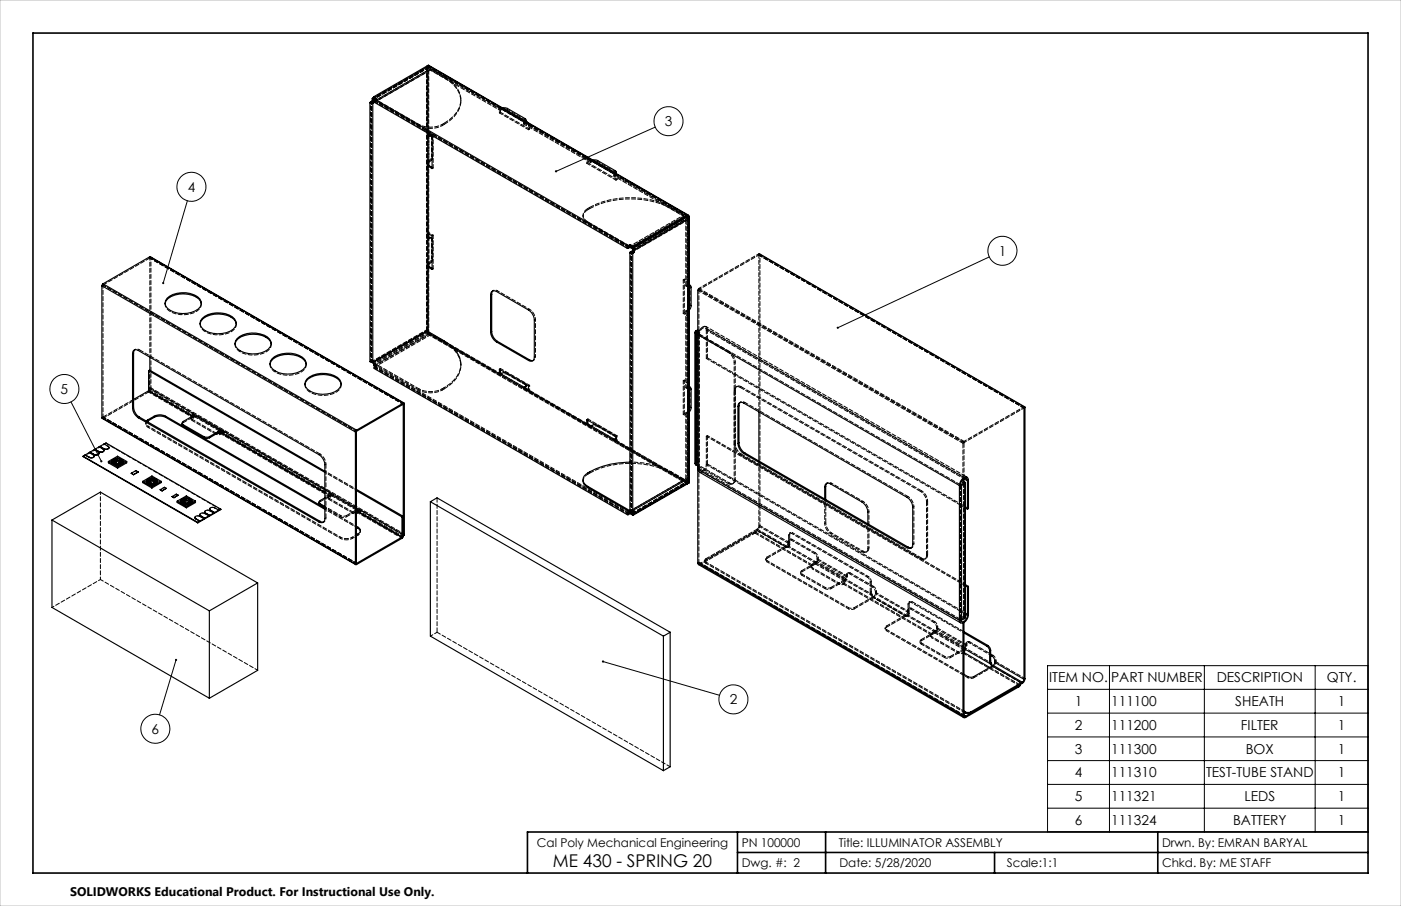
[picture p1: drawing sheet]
<svg xmlns="http://www.w3.org/2000/svg" width="432mm" height="279mm" viewBox="0 0 432 279" stroke-linecap="round" stroke-linejoin="round" font-family="sans-serif">
<defs><g id="words">
<text font-size="5.4" x="170.4" y="267.3">ME 430 - SPRING 20</text>
<g font-size="4.2">
<text x="204.9" y="38.9">3</text>
<text x="57.8" y="59.1">4</text>
<text x="307.8" y="78.8">1</text>
<text x="18.7" y="121.4">5</text>
<text x="323.4" y="210.4">ITEM NO.</text>
<text x="342.5" y="210.4">PART NUMBER</text>
<text x="375" y="210.4">DESCRIPTION</text>
<text x="408.9" y="210.4">QTY.</text>
<text x="224.9" y="217.2">2</text>
<text x="331.2" y="217.8">1</text>
<text x="342.5" y="217.8">111100</text>
<text x="380.7" y="217.8">SHEATH</text>
<text x="412.3" y="217.8">1</text>
<text x="46.7" y="226.2">6</text>
<text x="331.2" y="225.1">2</text>
<text x="342.5" y="225.1">111200</text>
<text x="382.5" y="225.1">FILTER</text>
<text x="412.3" y="225.1">1</text>
<text x="331.2" y="232.4">3</text>
<text x="342.5" y="232.4">111300</text>
<text x="383.9" y="232.4">BOX</text>
<text x="412.3" y="232.4">1</text>
<text x="331.2" y="239.7">4</text>
<text x="342.5" y="239.7">111310</text>
<text x="371.7" y="239.7">TEST-TUBE STAND</text>
<text x="412.3" y="239.7">1</text>
<text x="331.2" y="247.1">5</text>
<text x="342.5" y="247.1">111321</text>
<text x="383.5" y="247.1">LEDS</text>
<text x="412.3" y="247.1">1</text>
<text x="331.2" y="254.4">6</text>
<text x="342.5" y="254.4">111324</text>
<text x="380" y="254.4">BATTERY</text>
<text x="412.3" y="254.4">1</text>
</g>
<text font-size="3.8" x="21.6" y="276.3">SOLIDWORKS Educational Product. For Instructional Use Only.</text>
<g font-size="3.7">
<text x="165.5" y="261.1">Cal Poly Mechanical Engineering</text>
<text x="228.6" y="261.1">PN 100000</text>
<text x="258.5" y="261.1">Title: ILLUMINATOR ASSEMBLY</text>
<text x="358.1" y="261.1">Drwn. By: EMRAN BARYAL</text>
<text x="228.6" y="267.5">Dwg. #: 2</text>
<text x="258.7" y="267.5">Date: 5/28/2020</text>
<text x="310.3" y="267.5">Scale:1:1</text>
<text x="358.1" y="267.5">Chkd. By: ME STAFF</text>
</g>
</g></defs>
<g fill="none" stroke="#000" stroke-width=".31">
<path d="M202 39.2l-30.6 13.6M57.7 61.9l-7.4 25.4M304.9 79.2l-46.7 21.9M21.9 123.9l9.3 18.3M54.3 203.5l-5.1 17M185.8 204l36 10.4M322.9 205.3h98.7v51.2h-98.7zM322.9 212.6h98.7M322.9 219.9h98.7M341.9 205.3v51.2M371.2 205.3v51.2M405.3 205.3v51.2"/>
<path d="M322.9 227.3h98.7M322.9 234.6h98.7M322.9 241.9h98.7M322.9 249.2h98.7"/>
<circle cx="206" cy="37.4" r="4.5"/>
<circle cx="59" cy="57.6" r="4.5"/>
<circle cx="308.9" cy="77.4" r="4.5"/>
<circle cx="19.8" cy="120" r="4.5"/>
<circle cx="226.1" cy="215.7" r="4.5"/>
<circle cx="47.9" cy="224.7" r="4.5"/>
</g>
<path d="M10.2 10.2h411.4v259h-411.4zM227.3 256.6v12.6M254.5 256.6v12.6M356.8 256.6v12.6M421.6 256.6h-259v12.6M227.3 262.9h194.3M306.5 262.9v6.3" fill="none" stroke="#000" stroke-width=".5"/>
<path d="M0 0h431.8v279.4h-431.8z" fill="none" stroke="#c0c0c0" stroke-width=".31"/>
<path d="M258 100.8l-.1 .4 .3-.1-.3 .1a.34 .34 0 0 0 .5 .2 .34 .34 0 0 0 .1-.5 .34 .34 0 0 0-.5-.1zM185.7 203.7l-.2 .2 .3 .1-.3-.1a.35 .35 0 0 0 .4 .4 .35 .35 0 0 0 .3-.4 .35 .35 0 0 0-.5-.2zM171.2 52.5l-.1 .5 .3-.2-.3 .2a.34 .34 0 0 0 .4 .1 .34 .34 0 0 0 .2-.4 .34 .34 0 0 0-.5-.2zM50 87.1l.2 .5 .1-.3-.1 .3a.35 .35 0 0 0 .4-.2 .35 .35 0 0 0-.2-.4 .35 .35 0 0 0-.4 .1zM54 203.3a.34 .34 0 0 0 .1 .5 .34 .34 0 0 0 .4-.1 .34 .34 0 0 0-.1-.5l-.1 .3 .1-.3zM31 142v.6h.4l-.2-.4 .2 .4 .1-.1-.1-.5z" fill="#000"/>
<g fill="none" stroke="#000" stroke-width=".35">
<path d="M114 31.6v79.9l.3 .3 .6-.1M114.2 31.4l-.2 .2 .2 .3h.7M114.2 31.4l.3 .2M114.5 31.6l.1 .1M114.5 31.6v.1M114.6 31.7l.3 .2M114.7 31.1l-.5 .3M114.7 30.5l.3 .2M114.7 31.1l.3 .2M114.7 30.5v.6M114.9 31.9v79.8M115 31.3l-.5 .3"/>
<path d="M115 30.7h.1M115.1 30.3l-.4 .2M115.1 30.3l.5 .3M115.1 30.3l-.1 1M115.1 30.7l.3 .1M115.2 30.1l-.4 .2M115.2 29.8l.9 .5-.6 .4M115.2 29.8v.4M115.2 30.2l.5 .4M115.2 31.3l-.6 .4M115.2 30.2l-.1 .1M115.4 31.6l-.5 .3"/>
<path d="M115.5 30.7l-.3 .4 .1 .4 78.1 45.1M115.5 30.7l78.1 45.1M131.9 20.2l80.2 46.1M131.9 20.2l-16.7 9.6M131.9 20.2l79.9 46.1M154.9 33.3h1.3l5.6 3.2 .3 .4-.1 .5M162.1 37.5h.1M162.1 37.1v.4M132 41.1v1.2l.4-.2M132.1 41.9l.5-.1 .4 .2M132.1 41.9l.3 .2M132.1 41.9h-.1"/>
<path d="M132.2 51l-.2 .2M132.2 41.2v.6M132.2 50v1M132.2 51l1 .6M132.4 42.1h.8M133.2 48.9l-.4 .7-.8 .5v23.6l.4-.2M133.2 41.8v10.2l-1.2-.7M182.8 49.4h1.2l5.6 3.2 .4 .4-.1 .5M190 53.1v.5M46.1 79.2l78.4 45.1M46.1 79.2l-14.4 8.3M46.1 79.2l78.2 45.1"/>
<path d="M132 72l1.2 .7v10.4l-1.2-.7M132.1 73.3l.3-.1 .6 .2M132.1 73.3l.3 .2M132.1 73.3l-.1 .1M132.2 72.1v1.2M132.4 73.5h.8M193.6 76.2h.1M193.6 75.8l-.3 .6 .1 .2h.2M193.6 75.8v.8M194.1 75.9l1.1 .7M194.1 77.9v79.8l.4 .3 .5-.1M194.1 76.3l1.1 .6"/>
<path d="M194.2 75.8l-.6 .4M194.2 75.5v.3M194.2 75.5l.9 .5M194.2 75.5l-.6 .3M194.2 75.8l.9 .5M194.3 77.7v.4h.7M194.3 77.7l.3 .2M194.3 75.8l-.7 .4M194.6 77.9h.1M194.6 76.1l-1 .5M194.7 77.9l.3 .2M195 78.1v79.8"/>
<path d="M195.1 76v.3M195.2 76.6l.3 .6M195.2 76.9h.1M195.2 76.6v.3M195.2 76.9l.3 .3M195.2 77.6l.3 .2M195.2 76.9v.7M195.2 77.6l-.5 .3M195.2 77.5l-.6 .4M195.2 77.2l-.9 .5M195.5 77.2v.6M195.5 77.8l-.5 .3"/>
<path d="M211.7 66.7l.2 .2M211.8 66.3l.5 .3M211.8 66.7h.1M211.8 66.3l-16.7 9.7M211.8 66.3v.4M211.8 66.7l-16.7 9.6M211.9 66.9h.1M211.9 66.9l-16.7 9.7M211.9 66.9l.4 .6-16.8 9.7M211.9 66.7v.2M211.9 66.9l.4 .2M212.3 66.6v.5"/>
<path d="M212.3 67.1v81.9M212.3 66.6l-.4 .1M212.4 66.8l-.1 82.2M234.1 78.3l81.8 47.4M31.4 88.1l78.1 45.1M31.4 88.1v40.7M31.7 87.5l-.3 .6M31.7 87.5l78.2 45.1M50.9 93.7a2.8 2.8 0 0 1 1.9-2.3 8.4 8.4 0 0 1 8.5 .8l.8 1.5M51.5 92a7.9 7.9 0 0 1 10.1 .2 2.39 2.39 0 0 1-1.5 3.7 7.5 7.5 0 0 1-9-1.5l-.2-.8 .1-.8zM61.7 99.9a3.4 3.4 0 0 1 3-2.7 8.2 8.2 0 0 1 7.3 1.2l.8 1.5M62.3 98.2a7.8 7.8 0 0 1 10.1 .2 2.35 2.35 0 0 1-1.5 3.7 8.3 8.3 0 0 1-8.5-.7 2.1 2.1 0 0 1-.1-3.2z"/>
<path d="M132.2 81.4v.8M132.2 82.2l-.2 .1M132.2 82.2l1 .5M133.2 80.4l-.4 .6-.8 .5v20.3l-17.1 9.9M151.2 90.9a1.11 1.11 0 0 1 .5-1.1 1.11 1.11 0 0 1 1.3 .1l9.9 5.7a4 4 0 0 1 1.8 3.1v11.4a1.09 1.09 0 0 1-.6 1.2 1.09 1.09 0 0 1-1.2-.1M151.2 90.9v11.4M151.6 90.7l-.4 .2M151.6 90.7v11.5M151.9 89.7l-.3 1M212.4 88h.4l.2 .4v6.1l-.6 1.1M212.4 87.8h.1M212.4 87.8l.4 .2"/>
<path d="M215.1 89.5v13.4M40.9 109.1a1.06 1.06 0 0 1 .5-1.2 1.06 1.06 0 0 1 1.2 .2l55.7 32.1a4 4 0 0 1 1.8 3.1v16.6a1.11 1.11 0 0 1-.5 1.2 1.11 1.11 0 0 1-1.3-.1M40.9 109.1v16.6M41.2 108.9l-.3 .2M41.2 108.9v16.6M41.5 107.9l-.3 1M45.8 114.3l54.3 31.4M45.8 114.3v6.2M45.8 114.3l.3-.2 54 31.2M46.2 110.1v4.1M72.4 106.1a3.3 3.3 0 0 1 3.1-2.7 8.1 8.1 0 0 1 7.3 1.2l.8 1.5M73 104.5a7.8 7.8 0 0 1 10.1 .1 2.39 2.39 0 0 1-1.4 3.7 8.3 8.3 0 0 1-8.5-.7 2.1 2.1 0 0 1-.2-3.1z"/>
<path d="M83.2 112.3a3.3 3.3 0 0 1 3.1-2.7 8.2 8.2 0 0 1 7.3 1.3l.8 1.4M83.8 110.7a7.9 7.9 0 0 1 10.1 .1 2.35 2.35 0 0 1-1.4 3.7 7.5 7.5 0 0 1-9.1-1.5l-.2-.7 .1-.9zM94 118.5a3.4 3.4 0 0 1 3-2.6 8.2 8.2 0 0 1 7.4 1.2l.8 1.4M94.6 116.9a7.8 7.8 0 0 1 10.1 .2 2.39 2.39 0 0 1-1.4 3.7 8.3 8.3 0 0 1-8.5-.8 2.1 2.1 0 0 1-.2-3.1zM114.9 111.7l.1 .1M115 111.6v.2M115.2 112.4l.5 .3M115.2 112.4l.2 .5M115.3 113.6l78.3 45.1M115.3 112.4h-.1M131.8 102v.2l-16.8 9.6M131.8 102v.2l5 2.9a8.8 8.8 0 0 1 5.2 7.3"/>
<path d="M139.1 106.7l15 8.7 .9-.4 .8-.1M151.2 102.3a4 4 0 0 0 1.8 3.1M151.6 102.2a3.8 3.8 0 0 0 1.7 3.1M151.6 102.2l-.4 .1M153 105.4l9.9 5.8M153.3 105.3l-.3 .1M153.3 105.3l9.9 5.7M153.9 115.3v-1.5l9 5.2v1.4M154.2 115.2l-.1 .1M154.2 115.2l.1 .1M154.2 114.1v1.1M161.8 119.3l-.5 .2 20.7 11.9 .8-.4h.8"/>
<path d="M161.8 119.3v.3M161.8 119.6l-.2 .1M161.8 119.6l1.1 .6M162.1 118.6l-.3 .7M162.1 118.7v.6l-.3 .3M163.2 111l1.1 .2M163.2 111l-.3 .2M212.4 119.4l.5 .1 .1 .3v6.1l-.6 1.2M212.4 119.2h.1M212.4 119.2l.4 .3M214.2 102.5v40.4l.3 .5M214.5 102a.52 .52 0 0 0-.3 .5 .52 .52 0 0 0 .3 .5"/>
<path d="M214.5 103v40.4M214.5 103l.7 .4M214.5 102l.3 .2M214.7 101.9l-.2 .1M214.7 101.9l.3 .2M214.8 102.2l-.2 .3 .2 .3M214.8 102.8l-.3 .2M214.8 102.8l.4 .2M214.8 102.2v.6M215 102.1h.1M215 102.1l-.2 .1M215.1 101.8l-.4 .1"/>
<path d="M215.2 103.3l80.5 46.4M215.2 103.3v41.4M217.6 100.7a2.39 2.39 0 0 0-2.4 2.6M27.8 139.5l-.2 .1M27.8 139.5l1.2 .7M27.8 139.4l1.2 .8M27.8 139.4v.1M29 138.7l1.6 1.1-.6 .5-1-.1M29 138.7l-1.2 .7M29.3 138.5l1.3-.7 1.5 1.1-.6 .5-.9-.1M29.3 138.6l-.2 .1M29.3 138.5l1.3 .8"/>
<path d="M29.3 138.5v.1M30.6 139.8l-.6 .5-1-.1M30.6 139.3h.1M30.6 139.8h.1M30.8 137.7l1.3-.8 1.5 1.1-.5 .5-1-.1M30.8 137.7l-.2 .1M30.8 137.7l1.3 .7M30.8 137.7h.1M31.4 128.8l.1 .2 78.1 45.1M31.4 128.8l78.1 45.1M32.1 138.9l-.6 .5-.9-.1M32.1 138.9h.1"/>
<path d="M32.1 136.9l.6-.3 35.4 20.4M33.6 138l-.5 .5-1-.1M40.9 125.7a3.8 3.8 0 0 0 1.7 3.1M41.2 125.5a4 4 0 0 0 1.8 3.1M41.2 125.5l-.3 .2M42.6 128.8l55.7 32.2M43 128.6l-.4 .2M43 128.6l55.6 32.2M45.7 129.4l-.6 .5M45.7 129.4v.4M45.7 129.8l-.3 .2M45.8 120.5l13.5 7.8"/>
<path d="M45.8 120.5l-4.6 2.7M45.8 120.5h.1M47.5 128.4a3.8 3.8 0 0 1 3.6 0M47.5 128.7a4 4 0 0 1 3.6 0M47.5 128.4l-1.8 1M47.5 128.4v.3M47.5 128.7l-1.8 1.1M51.1 128.4l49 28.3M51.1 128.4v.3M51.1 128.7l49 28.4M56.1 130.5l.4 .9M56.5 131l6.3 3.6"/>
<path d="M56.5 131v.4M56.5 131.4l6.3 3.6M59.3 127.5l9.6 5.5M59.5 127.9l-.3 .5-2.7 1.6a.55 .55 0 0 0-.4 .5 .55 .55 0 0 0 .4 .5M62.8 134.6l.6 .2 1.2-.2M62.8 135l.6 .2 1.2-.2M62.8 134.6v.4M64.6 134.6v.4M67.3 133.1l-2.7 1.5M67.3 133.1v.4M67.3 133.5l-2.7 1.5M67.8 133.2l.1 .1"/>
<path d="M67.9 133.3l-.1 .4h-.9M67.9 133.3v.1M67.9 133.2l32.2 18.7-32.2-18.6M68.9 133l-.8-.1-.8 .2M68.9 133.3l-1.1-.1-.5 .3M68.9 133l.4 .2M68.9 133v.3M69.3 133.2l-.4 .1M69.3 133.2l30.8 17.8M109.5 133.2v40.7M109.9 132.6l-.4 .6M109.9 132.6v41.5"/>
<path d="M124.3 124.7l-14.8 8.5M124.3 124.3l.3 .2M124.3 124.7h.1M124.3 124.3l-14.4 8.3M124.3 124.3l-.1 41.1M124.6 124.5l-.3 .2M124.6 124.5v40.2M180.8 130.8v-1.4l9 5.2v1.4M181.2 129.6v1.2M181.2 130.8l-.2 .1M181.2 130.8l1 .5M189.6 135.3l-.4 .3 4.9 2.9"/>
<path d="M189.6 135.3v.4M189.6 135.7l-.1 .1M189.7 135.7l.1 .1M189.8 135.2l-.2 .1M189.8 135.5l-.2 .2M227.4 136.8a4 4 0 0 0 1.8 3.1M227.4 125.3a1.09 1.09 0 0 1 .6-1.1 1.09 1.09 0 0 1 1.2 .1l50.3 29.1a4 4 0 0 1 1.8 3.1v11.4a1.11 1.11 0 0 1-.5 1.1 1.11 1.11 0 0 1-1.3-.1M227.4 125.3v11.5M227.8 136.6a4 4 0 0 0 1.8 3.1M227.8 125.2l-.4 .1M227.8 136.6l-.4 .2M227.8 125.2v11.4"/>
<path d="M228.1 124.1l-.3 1.1M229.2 139.9l50.3 29M229.6 139.7l-.4 .2M229.6 139.7l50.3 29M233.9 127v15.2M315.6 125.8v83.7M315.9 125.7l-.3 .2M315.9 125.7v83.6M25.6 140.7l35.4 20.4M25.6 140.7l35.4 20.6M26.2 140.3l1.3-.7 1.5 1.1-.5 .4-1-.1M26.2 140.3l-.6 .4"/>
<path d="M26.2 140.3l1.3 .8M26.2 140.3l1.3 .7M26.2 140.3h.1M27.5 141v.1M29 140.7l-.5 .5-1-.1M29 140.2h.1M33.4 142.3v.4l2.8 1.7M33.4 142.3l2.8 1.6M33.4 142.3l2.8-1.6 2.9 1.6M34.5 142.3v.2M34.5 142.3h.1M34.6 141.9a2.14 2.14 0 0 1 3.4 .4 2 2 0 0 1-3.5 0z"/>
<path d="M34.6 142.7l.2-.1 1.3 .7M34.8 142.2l-.3 .1M34.8 142.2l.4 .2M34.8 142.1l.4 .2M34.8 142.1l-.3 .2M34.8 142.1v.1M35.2 141.7l.6 .4M35.2 141.7l.6 .5M35.2 142.3v.1M35.4 142.5l.9 .6M35.4 142.5l.9 .5M35.6 142.1l-.5-.4-.6 .6"/>
<path d="M35.6 142.1l-.4 .3M35.6 142.1l-.4 .2M35.8 142.1v.1M36.2 141.6l1 .1 .8 .8M36.2 141.5l-1 .2M36.2 141.5l-.3 .1 .3 .3M36.2 141.5v.1M36.2 141.6l-.2 .1M36.2 141.9l-.4 .3M36.2 143.9v.5M36.2 141.9l-.4 .2M36.3 143v.1"/>
<path d="M36.5 143.1l.2 .2M36.5 143.1l.3 .2M36.8 142.8l-.5 .3M36.8 142.7l-.5 .3M36.8 142.7v.1M36.8 142.5v.3M36.8 142.5v.2M37 142.8l.4 .3M37 142.9l-.5 .2M37 142.8l.5 .3M37 142.8h.1M37.4 142.1l-.6 .4"/>
<path d="M37.4 142.1h.2M37.6 142.1l-.7-.4-.5 .5-1 .3M37.9 142.6l-.5-.1-.4 .3M39.1 142.3v.4l-2.9 1.7M39.1 142.3l-2.9 1.6M40.5 145.9l.7 .5M40.5 145.9v.1M41.2 146.4h.1M42.6 145.6l-1.4 .8M42.6 145.6l-.7-.5-1.4 .8M44 148.4v.4l2.8 1.7M44 148.4l2.8 1.7"/>
<path d="M44 148.4l2.8-1.6 2.9 1.6M45.1 148.4v.2M45.2 148.8l.2-.1 1.3 .7M45.2 148.1a2.14 2.14 0 0 1 3.4 .3 2.04 2.04 0 0 1-3.5 0zM45.4 148.2l-.3 .2M45.4 148.2l.4 .3M45.4 148.2l.4 .2M45.8 147.8v.1M45.8 147.8l.6 .5M45.8 148.4v.1M46 148.6l1 .5M46 148.6l1 .6"/>
<path d="M46.2 148.2l-.5-.3-.6 .5M46.2 148.2l-.4 .3M46.2 148.2l-.4 .2M46.7 147.7a1.74 1.74 0 0 1 1.8 .9M46.7 147.6l-.9 .2M46.7 147.6v.1M46.7 147.7l-.1 .1M46.7 147.6l-.2 .2 .3 .2M46.8 148l-.4 .3M46.8 150.1v.4M47 149.1v.1M47.2 149.2l.1 .2"/>
<path d="M47.2 149.2l.2 .2M47.4 148.9l-.4 .3M47.4 148.9l-.4 .2M47.4 148.6v.3M47.6 149l.4 .2M47.6 149l-.4 .2M47.6 148.9l.4 .3M47.6 148.9v.1M48 148.3l-.6 .3M48 148.2h.2M48 148.2l-.6 .4M48 148.2v.1"/>
<path d="M48.2 148.2l-.2 .1M48.2 148.2l-.6-.4-1.6 .8M48.5 148.7l-.5-.1-.4 .3M49.4 151l.6 .4M49.4 151v.1M49.7 148.4v.4l-2.9 1.7M49.7 148.4l-2.9 1.7M50 151.3v.1M51.2 150.6l-1.2 .8M51.2 150.6h.1M51.2 150.6l-.5-.3-1.3 .7M53.1 153.1l.5 .4"/>
<path d="M53.6 153.5h.1M54.6 154.6v.4l2.8 1.6M54.6 154.6l2.8 1.6M54.6 154.6l2.8-1.7 2.9 1.7M54.9 152.8l-1.3 .7M54.9 152.7l-.6-.3-1.2 .7M54.9 152.7v.1M55.7 154.6v.1M55.7 154.5v.1M55.8 154.2a2.24 2.24 0 0 1 3.4 .4 2.03 2.03 0 0 1-3.5 0zM55.8 154.9l.2-.1 1.3 .8M56 154.4l-.3 .2"/>
<path d="M56 154.4l.4 .3M56 154.3l.4 .3M56 154.3l-.3 .2M56 154.3v.1M56.4 154l.6 .4M56.4 154l.6 .3M56.4 154.6v.1M56.6 154.7l.9 .6M56.6 154.7l.9 .5M56.8 154.3l-.5-.3-.6 .5M56.8 154.3l-.4 .4M56.8 154.3l-.4 .3"/>
<path d="M57 154.3v.1M57 154.4l-.4 .3M57.4 153.8l1 .2 .8 .7M57.4 153.7l-1 .3M57.4 153.7v.1M57.4 153.8l-.2 .2M57.4 153.7l-.3 .2 .3 .2M57.4 154.1l-.4 .3M57.4 156.2v.4M57.4 154.1l-.4 .2M57.5 155.2v.1M57.7 155.4l.2 .1"/>
<path d="M57.7 155.4l.3 .1M58 155.1l-.5 .2M58 155l-.5 .2M58 155v.1M58.1 154.8l-.1 .3M58.1 154.7l-.1 .3M58.1 154.7v.1M58.2 155.1l.4 .2M58.2 155.1l-.5 .3M58.2 155v.1M58.2 155l.5 .3M58.6 154.4l-.5 .4"/>
<path d="M58.6 154.3h.2M58.6 154.3l-.5 .4M58.6 154.3v.1M58.8 154.3l-.2 .1M58.8 154.3l-.6-.3-.6 .4h-.6M59.1 154.9l-.5-.1-.4 .2M60 159.6l.3 .4M60.3 154.6v.4l-2.9 1.6M60.3 154.6l-2.9 1.6M60.3 159.9l-.2-.5 .5-.3a2.52 2.52 0 0 1 2.3 .8M60.3 159.9l1.3 .8M60.3 159.9v.1"/>
<path d="M61.6 158.7l.2 .4M61.6 158.7h.1M61.8 159.1l-.2-.6 .5-.3a2.52 2.52 0 0 1 2.3 .9M61.8 159.1l1.3 .7M61.8 159.1h.1M62.9 159.9l-1.3 .8M62.9 159.9v.1M63.1 157.8l.3 .5M63.1 159.8h.1M63.1 159.8l-.2 .2M63.4 158.2l-.3-.6 .5-.2a2.52 2.52 0 0 1 2.3 .8M63.4 158.3l1.2 .7"/>
<path d="M63.4 158.2v.1M63.4 158.2l1.2 .7M64.4 159.1l-1.3 .7M64.6 157l.3 .4M64.6 157h.1M64.6 158.9v.1M64.6 159l-.2 .1M64.9 157.3l-.2-.5 .5-.3a2.52 2.52 0 0 1 2.2 .8M64.9 157.4l1.2 .7M64.9 157.3l1.2 .7M64.9 157.3v.1M65.9 158.2l-1.3 .7"/>
<path d="M66.1 158.1l-.2 .1M66.1 158v.1M67.4 157.3l-1.3 .7M67.4 157.3v.1M68.1 157l-.7 .4M68.1 157l-7.1 4.3M98.3 154.8l.1 .6 .3 .4M98.7 155.4l1.4 .8M98.7 155.4v.4M98.7 155.8l1.4 .8M100.1 153.5l-1.4 .8a.53 .53 0 0 0-.4 .6 .53 .53 0 0 0 .4 .5M109.9 151.3l14 8.1"/>
<path d="M109.9 150.9l14.3 8.3-.3 .2M110.1 157.7l-.2 .3M110.1 157.6v.1M110.1 157.6l-.2 .1M110.1 157.7v.1M110.1 157.6l13.8 8M123.9 159.4v6.6M132.6 154.7l71.9 41.5M132.6 154.7l2.1-1.2 71.9 41.5M132.6 154.7v41.5l71.9 41.5M179.7 148.3a2.51 2.51 0 0 0 1.5 2.1M181.2 150.4l14 8.1"/>
<path d="M181.2 150v.4M181.2 150l12.9 7.5M193.6 158.4h.1M193.6 158.4v.3M194.1 142.5a24.1 24.1 0 0 0-13.5 3.8 2.08 2.08 0 0 0-.9 2 2.08 2.08 0 0 0 1.5 1.7M194.2 158v.4M194.2 158l.9 .5M194.2 158l-.6 .4M194.2 158.4l.9 .5M194.2 158.4l-.6 .3M195 158l.2 .1M195 157.9l.5-.3v.7"/>
<path d="M195.1 158.5v.4M195.2 158.1h.1M195.2 158.1v.4M195.2 157.8v.3M195.2 158.1l.3 .2M195.2 158.5h-.1M195.5 158.3l16.8-9.7-16.9 9.9M195.5 158.3l-.1 .2h-.2M211.8 149v.3M211.8 149.3l-16.7 9.6M212.1 148.9l.2 .1M212.2 149l-.4 .3"/>
<path d="M214.5 143.4l.7 .4M215.1 143.7v29.9M215.2 144.7l.4 .9 80.5 46.5M215.2 144.7l80.5 46.5M254.2 150.3a1.11 1.11 0 0 1 .5-1.2 1.11 1.11 0 0 1 1.3 .1l9.7 5.6a4 4 0 0 1 1.8 3.1v3.7M254.2 150.3v3.6M254.5 150.1l-.3 .2M254.5 150.1v4M254.9 149l-.4 1.1M295.7 149.7h.7M295.7 149.7v41.5M296 149.5h.1"/>
<path d="M296 149.5l-.3 .2M296.1 149.5l.3 .2M296.4 149.7v41.5M296.8 147.9v.9M296.8 148.8l.3 .1M297.1 148.9h.1M297.1 148.9l.3 .2M297.1 146.6l1 .6M297.1 147.6v1M297.1 148.6l-.3 .2M297.1 148.6l.3 .1M297.1 147.7l1.1 .6"/>
<path d="M297.4 148.7v.4M297.4 148.7l-1.3 .8M297.4 149.1l-1 .6M297.4 149.1v41.5M297.5 148.9l-.1 41.7M297.5 156.7l.7 .3M298.2 148.3l-.3-.7a1.85 1.85 0 0 0-1.9 1.9M298.2 148.3v8.7M298.5 148.1l-.4-.9a2.34 2.34 0 0 0-2.4 2.5M298.5 148.1l-.3 .2M298.5 148.1v8.7l-.3 .2M16 160.4l48.5 28"/>
<path d="M16 160.4v26.9l48.5 28M16 160.4l14.9-8.6 48.5 28M61 161.1v.2M61.6 160.7l-.6 .4M79.4 179.8l-14.9 8.6M79.4 179.8v26.9l-14.9 8.6M98.6 160.8l1.1 .2M98.6 160.8l-.3 .2M109.5 173.9l.2 .3 .2-.1M109.9 173.7h.1M109.9 173.7l-.4 .2M109.9 162.3l.4 .3"/>
<path d="M109.9 162.7l.4 .2M110.3 162.6a1.08 1.08 0 0 1 .8 1 1.08 1.08 0 0 1-.8 1l-.4 .3M110.3 162.9l.8 .9M110.3 162.6v.3M123.9 165.6h.1M123.9 165.6l-14 8.1M123.9 166l-14 8.1M124.2 165.4l-.3 .6M124.2 165.4l-.3 .2M124.2 164.9l.1 .1M124.2 164.9l.3 .2M124.3 164.9v.1"/>
<path d="M124.3 165l.2 .1M124.6 164.7l-.1 .4M124.6 164.7l-.3 .2M215.1 173.6l.2 .5 81.7 47.2M215.1 173.6l81.7 47.2M279.9 168.7l1.1 .2M279.9 168.7l-.4 .2M64.5 188.4v26.9M204.5 196.2v41.5M206.6 195v41.5l-2.1 1.2M206.6 195l-2.1 1.2M295.7 191.2h.7"/>
<path d="M296.8 192.1v28.7M297.1 192v28.6M297.1 195.2l7 4M297.1 194.8l7.3 4.2M297.4 190.6l-1 .6M297.5 180.7l.7 .3M297.5 180.3l1 .5M297.5 189.4l.7 .4M298.2 189.8a1.79 1.79 0 0 1-1.9 1.9l-.2-.4M298.2 181v8.8M298.5 189.6a2.33 2.33 0 0 1-2.4 2.5l-.4-.9M298.5 180.8v8.8"/>
<path d="M298.5 180.8l-.3 .2M298.5 189.6l-.3 .2M304.1 199.2l.5 .5 .4 1.1M304.4 199l.7 .7 .2 .9M304.4 199l-.3 .2M297.1 200v.9M297.1 219.3l.4 .2M297.1 200l8.1 4.7M297.1 219.6l.4 .3M297.1 201.2l7.9 4.6M297.5 219.5l.6 .2 1.2-.2M297.5 219.9l.9 .2 .9-.2"/>
<path d="M297.5 219.5v.4M299.3 219.5v.4M305 203.9l.2 .8M305 200.8v3.1M305.2 204.7l.6 .8M305.3 202.1a2.2 2.2 0 0 1 1.3 2.2M305.3 203.7l.3 .8M305.3 200.6l-.3 .2M305.3 203.7l-.3 .2M305.3 200.6v3.1M305.6 204.5l.3 .8M305.6 204.5l-.4 .2"/>
<path d="M306.1 205.2l-6.2 3.5-1.2 .1-1.6-.8M306.1 205.2l9 5.2M306.6 204.3l-.5 .9M306.6 204.3l9 5.2M314 211.4l-16.4 9.5M314 211.4v.4M314 211.8l-16.4 9.5M314.2 211.2l-.2 .2M314.3 211.5l-.3 .3M314.3 211.2v.3M314.5 211.1l-.2 .4M315.1 210.4l-15.8 9.1"/>
<path d="M315.1 210.4v.3M315.1 210.7l-15.8 9.2M315.6 209.5l-.5 .9M315.9 209.3l-.3 1-.5 .4M315.9 209.3l-.3 .2M296.8 220.8a.51 .51 0 0 0 .2 .5 .51 .51 0 0 0 .6 0M297.1 220.6l.2 .3h.3M297.1 220.6l-.3 .2M297.1 220.6l.5 .3M297.6 220.9v.4"/>
</g>
<g fill="none" stroke="#000" stroke-width=".31" stroke-dasharray="1.3 .6" stroke-dashoffset=".1">
<path d="M132.1 20.3l80.2 46.3M182 49.8l-20.7-12M182 50.1l-20.7-11.9M212 67.3v81.1M212.3 67.5v81.1M233.9 78.3l81.7 47.2M233.9 78.7l81.7 47.1M234.2 78.5l81.7 47.1M50.9 93.6a2.94 2.94 0 0 0 2.2 2.8 8.2 8.2 0 0 0 8.4-1.1l.4-.8 .2-.9M61.7 99.9a2.94 2.94 0 0 0 2.1 2.7 8.2 8.2 0 0 0 8.4-1.1l.5-.7 .1-.9M215.1 89.5l81.7 47.2M215.4 89.3v12.6"/>
<path d="M215.4 88.9l81.7 47.2M215.4 89.3l81.7 47.2M72.5 106.1a2.94 2.94 0 0 0 2.1 2.7 8.2 8.2 0 0 0 8.4-1.1l.5-.7 .1-.9M83.2 112.3a2.94 2.94 0 0 0 2.2 2.7 8.2 8.2 0 0 0 8.4-1l.5-.8 .1-.9M94 118.5a2.94 2.94 0 0 0 2.2 2.8 8.2 8.2 0 0 0 8.4-1.1l.4-.8 .2-.9M131.5 101.9v-81.1M154.3 115.3l7.5 4.3M161.3 119.9l20.7 11.9M217.7 101.8v8.8M218 101.6v8.8M67.9 133.7l33.9 19.5M68.2 133.1l34 19.6"/>
<path d="M69.1 133.1l32.3 18.6M182.2 131.3l7.5 4.4M217.7 134.5v8.8M218 134.3v8.8M297.1 136.5l-81.7-47.2M315.6 125.8l-81.7-47.2M212 148.4v-81.1M212 148.9l-80.2-46.2M212.3 148.7l-80.2-46.2M233.9 142.2v20.1M215.4 173.4l81.7 47.2M215.5 173.7l81.8 47.2"/>
<path d="M215.9 174.1l81.7 47.1M232.7 164.1l17.5 10M232.7 164.4l17.5 10.1M233.4 163.2l-15.8 9.1M233.4 163.6l-15.8 9.1M247.1 176l4.2-2.4M251.3 173.9l-4.2 2.4M260.3 179.1l-4.2 2.4M134.7 195l71.9 41.5M256.1 181.2l4.2-2.5M284 197.2l4.2-2.4M288.2 195.2l-4.2 2.4"/>
<path d="M292.9 202.4l4.2-2.4M296.9 201.4l17.4 10.1M297.1 200.4l-4.2 2.4M305 205.8l9.3 5.3"/>
</g>
<g fill="none" stroke="#000" stroke-width=".31" stroke-dasharray="1.3 .6" stroke-dashoffset=".4">
<path d="M161.8 36.9l-5.4-3.1M132.2 41.8v8.2M189.6 53l-5.4-3.1M132.2 73.3v8.1M215.1 89.5l.3-.6M114.7 111.6l.4 .6M116.1 113.3l-.7-.4M131.5 102.3l.6 .2M132.1 102.5l-.2 .6M161.8 118.2l-5.4-3.1M161.8 118.6l-5.4-3.1M214.7 102.5v40.4"/>
<path d="M214.9 102.8v40.4M32.7 136.7l-7.1 4.1M46.1 120.3v-6.2M46.1 120.3l-.3 .6M59.6 128.9l.4-.6M67.3 132.7l.6 .5M68.2 133.1l-.5-.5M68.2 133.1l-.3 .6M189.6 134.3l-5.4-3.1M189.6 134.7l-5.4-3.2M297.1 136.1l-.3 .6M35.9 143.6h.8"/>
<path d="M37.6 142.2l-.6-.4M42.6 145.6l-.7-.4M46.5 149.7h.8M48.2 148.3l-.6-.4M57.1 155.8h.8M58.8 154.4l-.6-.4M101.8 153.2l.4-.5M109.6 157.1l.5 .5M110.4 157.4l-.5-.5M110.4 157.4l-.3 .6M214.6 142.4v-40.4M214.7 142.3v-40.4"/>
<path d="M214.7 142.3h.7M214.9 143.2l-.2-.3 .2-.3M215.4 142.3v-40.4M215.4 142.3v31.1M215.4 173.4l.1 .3h.4M215.9 173.7l81.2 46.9M236.4 173.2l25.1 14.6M242.1 168.7h.7M242.4 168.7l.8-.2M259.7 178.1l.6 .7M260.6 178.6l-.6-.7M132.6 196.2l2.1-1.2"/>
<path d="M261.5 187.4l-25.1-14.5M268.4 183.5l-.2-.9M268.5 182.4l.3 .9M278.9 189.9h.8M279.2 190l.8-.3M296.5 199.4l.6 .6M297.4 199.8l-.6-.6M297.5 180.3l-79.5-46M297.1 219.3l-79.5-46M297.1 219.6l-79.5-45.9M298.3 209l-25.1-14.5"/>
</g>
<g fill="none" stroke="#000" stroke-width=".31" stroke-dasharray="1.3 .6" stroke-dashoffset="-.1">
<path d="M136.8 38a8.5 8.5 0 0 0 5.2-7.9 9 9 0 0 0-5.2-6.6M136.8 23.9a8.5 8.5 0 0 1 5.2 8 9 9 0 0 1-5.2 6.5M46.2 79.6l-14.4 8.3M181.2 68.4l12.9 7.5M181.2 64.3a2.19 2.19 0 0 0-1.5 2.1 2.19 2.19 0 0 0 1.5 2M181.2 68.8a2.19 2.19 0 0 1-1.5-2.1 2.19 2.19 0 0 1 1.5-2M194.6 76l16.1-9.3M211.4 67.8l-16.2 9.3M131.8 101.9v-81.4M136.8 105.4a8.5 8.5 0 0 1 5.2 8 9 9 0 0 1-5.2 6.6M215 102.9v39.6M215.5 103v41.5"/>
<path d="M218 110.4l80.5 46.4M224.8 108.5l-9.6-5.5M59.4 127.8l9.5 5.5M228.4 140l55.7 32.1M98.7 140l-55.7-32.1M101.6 151.8l9.5 5.5M101.6 152.2l9.5 5.5M134.7 153.5v41.5M215.1 142.5v-39.6M215.5 144.5l80.5 46.5M215.9 145.2l80.4 46.5M218 143.1l80.5 46.5"/>
<path d="M228.1 140.2l55.7 32.1M254.5 154.1v7.2M283.8 151.6l-55.7-32.2M284.1 151.4l-55.7-32.1M296 149.5l-80.5-46.5M296.1 149.5v41.5M297.1 148.9v41.5M297.4 148.7v41.5M297.9 147.6l-80.5-46.5M298.5 148.1l-80.5-46.5M296 191v-41.5M297.1 190.4v-41.5"/>
</g>
<g fill="none" stroke="#000" stroke-width=".31" stroke-dasharray="1.3 .6" stroke-dashoffset=".3">
<path d="M115.4 30.8l13.7 7.9M115.5 31.1l78.1 45.1M115.5 31.5l78.2 45.1M115.5 31l78.2 45.1M132.6 21.2l-17.1 9.9M132.6 21.6l-17.1 9.9M136.3 38.4l.5-.4M136.3 38.7l.5-.3M161.8 36.9l.4 .5M162.2 37.5l-.4 .4M132.7 41.8l.3 .6M133.2 48.9l.1-.6"/>
<path d="M189.6 53l.4 .5M190 53.5l-.4 .5M46.2 79.6l78.1 45.1M132.7 73.2l.3 .6M181.7 64l-.5 .3M181.7 64.3l-.5 .4M233.9 78.7v48.3M31.7 87.9v40.7M31.8 87.9l78.1 45.1M133.2 80.3l.1-.6M211.8 87.9l.6-.1M212.4 87.8l.3 .6"/>
<path d="M46.2 119.8l78 45.1M46.5 119.6l78.1 45.1M114.7 111.6v-.6M115.5 113.2l78.1 45.1M115.5 112.8l17.1-9.9M115.5 113.1l17.1-9.8M131.7 101.6l-17.1 9.9M131.8 102.5l-.3-.6M136.8 119.6l-.5 .3M136.8 120l-.5 .3M156.4 115.1l-.6-.2M161.8 118.6l.4 .5"/>
<path d="M211.8 119.3l.6-.1M212.4 119.2l.3 .6M217.7 110.6l79.8 46M228.4 119.3a1.09 1.09 0 0 0-1.3-.2 1.09 1.09 0 0 0-.5 1.2M31.7 128.6l78.2 45.1M31.8 128.6l78.1 45.1M31.8 129l78.1 45.1M45.8 120.9l13.8 8M46.1 120.3l13.9 8M56.1 130.8l.4-.5M59.3 129.3l7.1 4.2M59.3 129.7l7.1 4.2"/>
<path d="M60.2 128.6l7.2 4.1M60.5 128.4l7.2 4.2M109.9 133l-78.2-45.1M124.3 124.7l-78.1-45.1M124.6 124.5l-78.1-45.1M184.2 131.2l-.6-.2M226.3 120.5a1.09 1.09 0 0 1 .5-1.2 1.09 1.09 0 0 1 1.3 .1M35.6 142.1l-.5-.3M37 141.9l-.6 .3M37.6 143.2l-.6-.3M37.6 143.1l.4-.6M46.2 148.3l-.5-.4"/>
<path d="M47.6 148l-.6 .4M48.2 149.4l-.6-.3M48.2 149.2l.4-.5M51.2 150.6l-.5-.3M54.9 152.7l-.6-.3M56.9 154.4l-.6-.3M58.2 154.2l-.6 .3M58.8 155.5l-.6-.3M58.8 155.4l.4-.6M98.3 155.2l.4-.5M101.5 153.7l7.2 4.1M101.5 154.1l7.2 4.1"/>
<path d="M109.6 157.1l-7.2-4.1M109.9 156.9l-7.2-4.1M110.1 158l13.8 8M110.4 157.4l13.8 8M179.7 148.3a2.54 2.54 0 0 1 1.5-2.1M181.2 146.2l.5-.3M193.6 158.3l-78.1-45.1M193.7 157.9l-78.2-45.1M193.7 158.7l-78.2-45.1M193.7 158.2l-78.2-45.1M194.3 157.5l17.1-9.8M194.6 157.7l17.1-9.9"/>
<path d="M210.7 148l-17 9.9M210.7 148.4l-17 9.8M217.7 143.3l79.8 46.1M224.5 149.1a1.09 1.09 0 0 0 1.3 .2 1.09 1.09 0 0 0 .5-1.2M226.6 147.9a1.09 1.09 0 0 1-.5 1.2 1.09 1.09 0 0 1-1.3-.2M109.9 173.7l-78.1-45.1M244.1 166.3l7.2 4.2M247.1 177.4l7.2 4.1M251 170.7l-7.2-4.2M251 173.4l.6 .1M251.9 173.3l-.6-.1M260 179.8l27 15.6"/>
<path d="M262.1 176.7l7.1 4.1M266 170a1.09 1.09 0 0 0 1.3 .1 1.09 1.09 0 0 0 .5-1.2M267.5 169.1a1.09 1.09 0 0 1-.5 1.2 1.09 1.09 0 0 1-1.3-.1M284.1 172.1a1.09 1.09 0 0 0 1.3 .2 1.09 1.09 0 0 0 .5-1.2M285.6 171.3a1.09 1.09 0 0 1-.6 1.2 1.09 1.09 0 0 1-1.2-.2M254.3 181.2l-7.2-4.2M260 180.2l27 15.6M268.9 181l-7.2-4.1M280.6 187.8l7.2 4.1M284 198.3l7.1 4.1M287.8 194.6l.6 .1M288.1 191.7l-7.2-4.1"/>
<path d="M288.7 194.5h-.6M297.5 180.6l-79.8-46.1M79.4 206.7l-48.5-28M291.1 202.8l-7.1-4.2M306.1 202.1l-7.2-4.1"/>
</g>
<g fill="none" stroke="#000" stroke-width=".31" stroke-dasharray="1.3 .6">
<path d="M115.5 31.5h-.2M115.5 31.1v-.1M115.5 31v-.4M115.5 31l.6-.3M115.5 31.1v.4M116.1 30.7v-.4M116.1 30.7l-.3-.2M129.1 38.7v-.3M131.5 20.8l.3-.2M131.5 20.4l.3 .2M131.5 20.8v-.4M131.7 21.8l.3 .2"/>
<path d="M131.7 21.8v20.3M131.8 21h.1M131.8 20.6v.4M131.8 20.6h.1M131.8 21v-.4M131.8 20.5h.1M131.8 20.5l.3-.2M131.8 20.5v.1M131.9 20.5h-.1M131.9 20.2v.3M131.9 20.5h.1M132.1 20.1v.2"/>
<path d="M132.1 20.3h-.5M132.6 21.2v.4M136.3 38.4v.3M136.8 38.4v-.4M136.8 23.5v.4M142.1 31.2v-.4M154.2 33.7v.4M154.3 34.6l-.4 .2M154.3 33.1l-.4 .2M154.6 33.4l-.4 .3M154.6 33.4v.4M154.6 33.8l-.4 .3"/>
<path d="M154.9 33.3l-.3 .1M156.4 33.8v-.4M161.3 37.8l.5-.2M161.3 37.8v.4M161.3 38.2l.5-.3M161.8 37.6l.2-.2M161.8 37.9v-.3M161.8 36.5v.4M163.2 38.3l-.3 .1M163.2 39.8l-.3 .2M131.7 42.1l.3 .2M131.7 42.1l.3-.2"/>
<path d="M131.7 49.9l.4-.3M131.7 49.9l.3 .2M131.8 51.2l.2 .1M132 51.1l-.2 .1M132.1 49.6l.3 .2M132.2 40.6l-.4 .2M132.2 40.6v.6M133 42.4l.3 .2M133.2 41.8v-.2M133.2 51.6l.3 .2M133.3 42.6l-.1-.5M133.3 48.3l-.3-.2"/>
<path d="M133.5 41.4l-.3 .2M133.5 51.8l-.3 .2M181.2 50.2l-.3 .2M181.2 48.6l-.3 .2M182 49.8v.3M182.4 49.5l-.4 .3M182.4 49.5v.4M182.4 49.9l-.4 .2M182.8 49.4l-.4 .1M184.2 49.9v-.4M189.2 53.9l.4-.3M189.2 53.9v.4"/>
<path d="M189.2 54.3l.4-.3M189.6 53.6l.3-.1M189.6 54v-.4M189.6 52.6v.4M190.2 53.8l-.4 .2M190.2 55.4l-.4 .2M46.2 79.6h.1M46.2 79.6v-.4M46.2 79.6l.3-.2M46.4 79.2l.1 .2M131.7 73.5l.3 .2M131.7 73.5l.3-.1"/>
<path d="M132 72l-.2-.1M132.2 71.8l-.4 .1M132.2 71.8v.3M133 73.8l.3 .2M133.3 74l-.1-.5M133.3 79.7l-.3-.2M133.5 72.5l-.3 .2M179.7 66.4v.3M181.2 68.4v.4M181.2 64.7v-.4M181.7 64.3a27.8 27.8 0 0 1 25.2 0M181.7 64v.3"/>
<path d="M206.9 64a27.8 27.8 0 0 0-25.2 0M206.9 64.3v-.3M210.7 66.3v.4M211.7 68l-.3-.2M211.9 67.3h.1M211.9 67.3v-.4M212 66.9v.4M212.3 66.6v.5M233.9 78.3l.3 .2M233.9 78.6v.1M233.9 78.6v-.3M233.9 78.7l.3-.2"/>
<path d="M31.7 87.9h.1M31.7 87.9l-.3 .2M31.8 87.9v-.4M50.9 93.5v.3M61.7 99.7v.4M62.1 93.8v-.3M131.7 81.3l.4-.2M131.7 81.3l.3 .2M131.7 81.3v20.3M131.8 82.3l.2 .1M132 82.2l-.2 .1M132.1 81.1l.3 .1"/>
<path d="M133.2 82.7l.3 .2M133.5 82.9l-.3 .2M152.1 89.6l-.3 .2M153 89.9l.4-.2M163.2 95.4l-.3 .2M164.7 98.7l.3-.2M210.9 96.5l-.3 .2M210.9 86.1l-.3 .2M211.4 88.1v-20.3M211.4 88.1l.4-.2M211.4 95.9l.4-.2M211.7 88.3v-20.3"/>
<path d="M211.7 88.3l.4-.2M211.7 96.1l.4-.3M211.7 88.3l-.3-.2M211.7 96.1l-.3-.2M211.8 95.7l.3 .1M212.1 95.8l.3-.2M212.1 88.1l-.3-.2M212.3 86.9l-.4 .2M212.3 97.3l-.4 .1M212.4 88l-.3 .1M212.7 88.4l.3 .2M213 94.3l-.3-.2"/>
<path d="M215.4 89.3h.1M215.4 89.3l-.3 .2M215.4 89.3v-.4M41.7 107.7l-.3 .2M42.7 108.1l.3-.2M46.2 119.8h.1M46.2 119.8l.3-.2M46.4 120l-.2-.2M46.5 119.6l-.1 .4M72.4 105.9v.4M72.8 100.1v-.4M83.2 112.1v.4"/>
<path d="M83.6 106.3v-.4M94 118.3v.4M94.4 112.5v-.4M105.2 118.7v-.4M114 111.5l.2-.2M114.5 111.5l-.3-.2M114.6 111.5h-.1M114.6 111.5l.3 .2M114.7 111l-.5 .3M114.9 111.7l-.2-.1M115.1 111.6v-.5M115.1 111.1l-.6 .4"/>
<path d="M115.1 111.1l-.4-.1M115.1 111.8h.1M115.1 111.8v.4M115.5 113.2l.6-.3M115.5 113.2v-.1M115.5 113.1v-.3M115.5 113.2v.4M115.5 113.6l.6-.3M116.1 112.9l-.4-.2M116.1 112.9v.4M131.5 102.3l.3 .2M131.5 102.3v-.4"/>
<path d="M131.7 101.6l.3 .2M131.7 102.5l.1 .1M131.8 102.5v.2M131.8 102.5v-.4M131.8 102.2v-.1M131.8 102.2v.3M131.8 102.5h.1M131.8 102.7h.1M131.8 102.7l.3-.2M131.8 102.7v-.5M131.9 102.7v.1M131.9 103.1v-.4"/>
<path d="M132.6 103.3v-.4M136.3 119.9v.4M136.8 120v-.4M136.8 105.1v.3M142.1 112.7v-.4M153.9 115.2v.2M154.1 115.3l-.2 .1M154.2 115.7v-.3M154.3 113.7l-.4 .1M154.3 113.7v.3M154.6 115.1v.4M154.6 115.5l-.4 .2"/>
<path d="M156.4 115.5v-.4M161.3 119.9v-.4M161.3 119.9l.4-.2M161.8 118.2v.4M162.1 118.6l-.3-.4M163.2 118.8l-.3 .2M164.2 111.3l.3-.2M165 109.9l-.3 .2M210.9 117.2l-.3 .2M211.4 119.6l.4-.3M211.7 119.7l.4-.2M211.7 119.7l-.3-.1"/>
<path d="M212.1 119.5l-.3-.2M212.3 118l-.4 .2M212.4 119.4l-.3 .1M212.7 119.8l.3 .2M215.1 102.1l.3-.2M215.2 103.2l.3-.2M215.4 101.9l-.3-.1M217.7 101.8l.3-.2M217.7 110.6l.3-.2M224.5 108.7l-9.3-5.4M224.5 108.7l.3-.2M226.6 111.6l-.3 .2"/>
<path d="M227.1 119.1l-.3 .2M228.1 119.4l.3-.1M27.5 139.5v.1M27.6 139.6h-.1M29 138.7h.1M29.1 138.7h-.1M30.3 139.4h.1M30.6 137.8h.1M30.6 139.8l-.3-.4M31.7 128.6l-.3 .2M31.8 129h-.3M31.8 128.6h-.1"/>
<path d="M31.8 128.6l9.4-5.4M31.8 128.6v.4M31.8 138.5v.1M32.1 136.9h.1M32.1 138.9l-.3-.3M32.7 136.6v.1M33.4 137.6v.1M33.6 138l-.2-.3M45 130.4v.4M45.7 131.8v-.3M45.8 120.5v.4M45.8 120.5l.3-.2"/>
<path d="M56.5 130.3v-.4M56.5 130.3l2.7-1.5M58.9 128.8v.4M59 128.5h.6M59 128.5v.4M59.2 127.4l.2 .1M59.2 128.4v.4M59.3 129.7v-.4M59.3 128.3l.3 .2M59.4 127.5l.2 .4M59.4 127.5v.3M59.4 127.5l-.2-.1"/>
<path d="M59.6 128.2v-.3M59.6 128.9v-.4M59.6 128.9h-.6M59.6 128.5h.1M59.6 128.5l.6 .1M59.7 128.4l-.1 .1M60 128.3l-.4 .2M60.2 128.6l.3-.2M60.5 128.4l-.5-.1M66.4 133.5v.4M66.9 133.6l-.5-.1M67.7 132.6l-.3 .1"/>
<path d="M67.8 134v-.4M67.8 134l.1-.3M67.9 133.2l.3-.1M67.9 133.2h.1M67.9 133.3v.4M67.9 133.7v-.3M129.1 120.3v-.4M162.9 120.6v-.2M162.9 120.2l.3 .2M163.2 120.4l-.3 .2M180.9 130.8v.1M181 130.9h-.1"/>
<path d="M181.2 129.2l-.3 .2M181.2 129.2v.4M182 131.8v-.4M182.4 131.2v.3M182.4 131.5l-.4 .3M184.2 131.5v-.3M189.2 136v-.4M189.2 136l.3-.2M189.6 134.3v.4M189.8 136.1v-.1M189.8 135.8l.4 .1M190 135.2v-.4"/>
<path d="M190.2 134.4l-.4 .2M190.2 135.9l-.4 .2M210.9 127.6l-.3 .2M211.4 127.3l.4-.2M211.7 127.5l.4-.2M211.7 127.5l-.3-.2M211.8 127.1l.3 .2M212.1 127.3l.3-.3M212.3 128.4l-.4 .2M213 125.7l-.3-.2M217.7 134.5l.3-.2M226.3 120.5v16.6"/>
<path d="M226.3 137.1l.3-.2M226.6 120.3l-.3 .2M226.6 120.3v16.6M228.3 124l-.3 .2M228.4 140l-.3 .2M229.2 124.3l.4-.2M297.1 136.5l-.3 .2M297.1 136.5v-.4M297.1 136.5h.1M315.6 125.8v-.3M315.8 125.4l-.2 .1M28.8 140.3h.1"/>
<path d="M29.1 140.7l-.3-.4M34.5 142.3v.3M34.5 142.4v.4M34.5 142.7v.1M34.6 142.7h-.1M34.8 142.6l-.3 .2M34.8 142.6h.1M35.1 141.7v.1M35.2 141.8h-.1M35.9 142.3l-.5 .2M35.9 142.2v.1M35.9 143.5v.1"/>
<path d="M35.9 143.6l.3-.2M35.9 143.5l.3-.2M35.9 141.7h.1M35.9 141.6v.1M36.2 143.3h-.1M36.2 143.3v.1M36.2 141.1l-2.8 1.6M36.2 140.7v.4M36.2 141.9l-.3-.2M36.4 142.2l-.5 .1M36.4 142.1v.1M36.7 143.5v.1"/>
<path d="M36.7 143.3l.3 .1M36.8 143.2l.2 .1M37 143.4l-.3 .2M37 143.3l-.3 .2M37 143.3v.1M37 141.8v.1M37 142.9l-.4 .3M37 142.8v.1M37.4 143.1l.2 .1M37.4 142.6l-.4 .2M37.4 142.5v.1M37.5 143l.1 .1"/>
<path d="M37.6 143.2h.1M37.6 143.2l-.2-.1M37.6 143.1v.1M37.7 142.8l-.3-.2M37.7 142.7v.1M38 142.5v.1M38 142.6v-.2M38 142.6l-.3 .2M38 142.5l-.1 .1M38 142.6v-.3M39.1 142.7l-2.9-1.6M41.9 145.1v.1"/>
<path d="M45.1 148.4v.3M45.1 148.6v.3M45.1 148.8v.1M45.2 148.8h-.1M45.4 148.8l-.3 .1M45.4 148.7v.1M45.7 147.9h.1M45.8 147.9h-.1M46.5 148.4l-.5 .2M46.5 148.3v.1M46.5 149.6v.1M46.5 149.7l.3-.2"/>
<path d="M46.5 149.6l.3-.1M46.5 147.8h.1M46.8 149.5l-.1-.1M46.8 149.5h.1M46.8 147.2l-2.8 1.6M46.8 146.8v.4M46.8 148l-.3-.2M47 148.4h-.5M47 148.3v.1M47.3 149.6v.1M47.3 149.4l.3 .1M47.4 149.4h.2"/>
<path d="M47.6 149.5l-.3 .2M47.6 149.4l-.3 .2M47.6 149.4v.1M47.6 147.9v.1M47.6 149.1l-.4 .2M47.6 149v.1M48 149.2l.2 .1M48 148.7l-.4 .3M48 148.6v.1M48.1 149.1l.1 .1M48.2 149.3v.1M48.2 149.4v-.1"/>
<path d="M48.2 149.3l-.2-.1M48.2 149.2v.1M48.4 148.9l-.4-.2M48.4 148.8v.1M48.6 148.7v.1M48.6 148.8v-.2M48.6 148.8l-.2 .1M48.6 148.7h-.1M48.6 148.7v-.3M49.7 148.8l-2.9-1.6M50.7 150.3h.1M54.3 152.4h.1"/>
<path d="M55.7 154.5v.3M55.7 154.7v.3M55.7 155h.1M55.8 154.9l-.1 .1M56 154.9l-.3 .1M56 154.8v.1M56.3 154v.1M56.4 154l-.1 .1M57.1 154.5l-.5 .3M57.1 154.4v.1M57.1 155.7v.1M57.1 155.8l.3-.1"/>
<path d="M57.1 155.7l.3-.1M57.1 154l.1-.1M57.1 153.9v.1M57.4 155.6h-.1M57.4 155.6v.1M57.5 153.3l-2.9 1.7M57.5 152.9v.4M57.5 154.1l-.4-.1M57.6 154.5h-.5M57.6 154.4v.1M57.9 155.7v.1M57.9 155.5l.3 .2"/>
<path d="M58 155.5l.2 .1M58.2 155.7l-.3 .1M58.2 155.6l-.3 .1M58.2 155.6v.1M58.2 154.1v.1M58.2 155.2l-.4 .2M58.2 155.1v.1M58.6 155.3l.2 .1M58.6 154.8l-.4 .3M58.6 154.7v.1M58.7 155.3l.1 .1M58.8 155.5v-.1"/>
<path d="M58.8 155.4v.1M58.8 155.4l-.2-.1M58.8 155.4h.1M59 155l-.4-.2M59 154.9v.1M59.2 154.8v.1M59.2 154.9v-.2M59.2 154.9l-.2 .1M59.2 154.8h-.1M59.2 154.8v-.3M60.3 155l-2.8-1.7M61.6 159.2h.1"/>
<path d="M63.1 158.3v.1M64.6 157.5h.1M66.2 156.6h.1M98.7 140l-.4 .2M98.7 154.7v-.4M100.1 143.3l.3-.2M100.4 159.7v-16.6M100.4 159.7l-.3 .2M101.1 153.2v.4M101.2 152.9h.6M101.2 152.9v.4M101.4 151.7l.2 .1"/>
<path d="M101.4 153.1l-2.7 1.6M101.4 152.8v.3M101.5 154.1v-.4M101.6 151.8v.4M101.6 151.8l-.2-.1M101.8 152.6v-.4M101.8 153.2v-.3M101.8 153.2l-.6 .1M101.8 152.9h.1M101.9 152.9l.5 .1M101.9 152.8l-.1 .1M102.2 152.7l-.3 .2"/>
<path d="M102.4 153l.3-.2M102.7 152.8l-.5-.1M105 159.4v-.4M106.8 159l2.7-1.6M106.8 159v.4M106.8 159.4l2.7-1.6M108.7 157.8v.4M109.5 157.8v-.4M109.9 157.6l-.4 .2M109.9 156.9l-.3 .2M110 158.4v-.4M110 158.4l.1-.4"/>
<path d="M110.1 157.6l.3-.2M110.1 157.6h.1M110.1 157.7v.3M110.1 158.1v-.4M111.1 157.3l.2 .1M111.1 157.7v-.4M111.1 157.7l.4-.1M111.5 157.6l-.2-.2M111.5 157.6l12.7 7.3M179.7 147.9v.4M181.2 146.2v-.4M181.7 145.9a27.8 27.8 0 0 1 25.2 0"/>
<path d="M181.7 145.5v.4M193.7 158.2v-.3M193.7 158.2l-.1 .1M194.2 157.7l.1-.2M194.6 157.7l-.3-.2M194.7 157.7h-.1M194.7 157.7l.3 .2M195.2 157.4l-.5 .3M195.2 157.4l.4 .2M195.2 157.8v-.4M206.9 145.9v-.4M210.7 148.4v-.4"/>
<path d="M211.4 147.7v-20.4M211.7 147.8v-20.3M211.7 147.8l-.3-.1M211.8 149v-.1M211.8 148.9h.2M211.9 148.4v.4M212 148.8v-.4M212 148.9v-.1M212 148.8h-.1M212 148.4h-.1M212 148.9l.3-.2M212 148.8v.1"/>
<path d="M212 148.9h-.1M212.1 148.9l-.1-.1M212.2 148.8h-.2M212.2 148.9l.1-.2M212.3 148.7l.1 .2M214.2 142.9l.4-.5M214.7 142.3l-.1 .1M214.9 143.2l-.3 .2M214.9 142.6l-.3-.2M215 142.5l-.1 .1M215 142.5h.1M215 142.5l-.3-.2"/>
<path d="M215.1 142.5l.3-.2M215.2 143.8l9.3 5.3M215.2 144.7l.3-.2M217.7 143.3l.3-.2M224.8 148.9l-.3 .2M225.8 149.3l.3-.2M226.3 148.1l.3-.2M255 148.9l-.3 .2M256 149.2l.3-.2M266 154.6l-.3 .2M267.5 157.9l.3-.2M279.9 153.1l-.4 .2"/>
<path d="M281.3 156.4l.4-.2M284.1 151.4l-.3 .2M285.6 154.7l.3-.2M99.6 161.1l.3-.2M105 165.7v.3M108.6 166v-.3M110.4 164.6v.4M111.1 164v-.4M215.3 174.1h.6M215.4 173.4l-.3 .2M215.9 173.7v.4M217.2 172.8v.4"/>
<path d="M217.6 173.3v.4M217.6 172.7v-.4M232.3 164.2v.4M232.3 164.6l.4-.2M232.7 164.1l-.4 .1M232.7 164.4v-.3M233.4 163.6v-.4M234 164h.3M234.1 164l-.3-.1M234.2 162.1l-.3 .2M236 172.3v.4M236.4 171.8l6-3.4"/>
<path d="M236.4 171.8v.4M236.4 173.2v-.3M242.1 168.7h.3M242.4 168.4v.3M242.4 168.7l-6 3.5M242.8 168.7h-.5M242.8 168.7l.4-.2M242.9 167.5v-.5M242.9 167.5l.3-.2M243.1 168.1v-3.1M243.1 168.1l-.3 .6M243.1 165l.3-.2"/>
<path d="M243.2 168.5l.2-.6M243.2 166.8l-.3 .2M243.2 166.8v.5M243.4 167.9v-3.1M243.4 167.9l-.3 .2M243.5 166.3l-.4 .2M243.6 164.2l-.3 .2M243.8 166.5l.3-.2M244.3 164.3l-.3 .2M246.8 176.5v.4M247.1 177v.4M247.1 176.3v-.3"/>
<path d="M250 174.5v.4M250.2 174.5v-.4M250.3 175.4v-.3M251.3 170.5l-.3 .2M251.3 173.2l-.3 .2M251.3 173.6v.3M251.6 173.5l.3-.2M251.9 172.7v-.5M251.9 172.7l.3-.2M251.9 172.2l.3-.2M252.2 172v.5M254.2 161.5l.3-.2"/>
<path d="M256.3 164.4l-.3 .2M258.4 179.7v.4M260 177.9l-.3 .2M260 179.8v.4M260.3 178.8l.3-.2M260.3 178.7v.4M260.8 177.8v-.4M260.8 177.8l.4-.1M261.2 177.2l-.4 .2M261.2 177.2v.5M261.4 176.6l-.3 .2M261.7 176.9l.4-.2"/>
<path d="M265.7 170.2l.3-.2M267 170.3l.3-.2M267.3 178l.3-.2M267.8 168.9l-.3 .2M268.2 179.5v3.1M268.5 179.3l-.3 .2M268.5 179.3v3.1M280.8 169l.3-.2M281.7 167.7l-.4 .1M283.8 172.3l.3-.2M285 172.5l.4-.2M285.6 171.3v-16.6"/>
<path d="M285.9 171.1v-16.6M285.9 171.1l-.3 .2M254.3 181.5v-.3M256.1 181.2v.3M261.5 187.4v.4M263.3 187.4l6-3.5M263.3 187.8v-.4M268.2 182.6l.3-.2M268.8 183.3l-.4 .2M269 184.2l.3 .1M269.2 180.8l-.3 .2M269.3 184.3l-6 3.5"/>
<path d="M269.3 183.9v.4M269.8 183v-.4M269.8 183l.3-.2M269.8 182.6l.3-.2M270.1 182.4v.4M272.8 193.6v.4M273.2 193.1l6-3.5M273.2 193.1v.4M273.2 194.5v-.4M278.9 189.9l.3 .1M279.2 189.6v.4M279.2 190l-6 3.5"/>
<path d="M279.6 190h-.5M279.7 189.9l.3-.2M279.7 188.7v-.4M279.7 188.7l.3-.2M279.9 186.3v3.1M279.9 189.4l-.2 .5M279.9 186.3l.3-.2M280 189.7l.2-.5M280 188.1l-.3 .2M280 188.1v.4M280.2 186.1v3.1M280.2 189.2l-.3 .2"/>
<path d="M280.3 187.5l-.3 .2M280.5 185.5l-.4 .2M280.6 187.8l.3-.2M281.1 185.6l-.3 .1M283.6 197.7v.4M284 198.3v.3M284 197.6v-.4M286.8 195.8v.4M287 195.8v-.4M287.2 196.7v-.4M288.1 191.7l-.3 .2M288.1 194.5l-.3 .1"/>
<path d="M288.2 194.8v.4M288.4 194.7l.3-.2M288.7 193.9v-.4M288.7 193.9l.3-.2M288.7 193.5l.3-.2M289 193.3v.4M296 191l.1 .3M296 191l-.3 .2M296.1 191h-.1M296.1 191l.3 .2M296.8 190.2l.3-.2M296.8 199.2l-.3 .2"/>
<path d="M297.1 190.4l-.3-.2M297.1 190.4h.1M297.1 190.4l.3 .2M297.1 190.4l.3-.2M297.1 194.8l-16-9.2M297.1 200v.4M297.4 190.2l.1 .2M297.4 190.2l-.3-.2M297.7 199.1v-.4M297.7 199.1l.3-.2M298 198.5l-.3 .2M298 198.5v.4"/>
<path d="M298.2 197.9l-.3 .2M298.6 198.1l.3-.1M291.1 202.8v-.4M292.9 202.4v.4M295.2 201v.4M296.9 201.1l.2-.3M296.9 201.1l.2 .1M297.1 200l.3-.2M297.1 200h.1M298.3 208.6v.4M300.1 209v-.4M305.8 205.5h.3"/>
<path d="M305.9 205.3l.2 .2M306.1 202.1l-.4 .2M306.1 205.6l-6 3.4M306.1 205.2v.4M306.6 204.3l.4-.2M306.6 203.8l.4-.1M307 203.7v.4M313.9 210.1l.3 .1M314.2 211.2l.1-.1"/>
</g>
<g fill="none" stroke="#000" stroke-width=".31" stroke-dasharray="1.3 .6" stroke-dashoffset=".7">
<path d="M114.5 31.6v79.9M115.2 31.3l16.5-9.5M129.1 38.4a7.9 7.9 0 0 0 7.2 0M131.6 20.6l-16.4 9.4M136.3 38.7a7.9 7.9 0 0 1-7.2 0M194.3 75.8l16.4-9.5M194.3 77.7v79.8M194.6 77.9v79.8M194.7 77.9v79.8M211.7 68l-16.5 9.5M211.7 66.7l-4.8-2.7M234.2 78.5v83.6"/>
<path d="M165 98.5a4 4 0 0 0-1.8-3.1M46.2 119.8l13 7.6M46.2 119.8v-5.7M46.4 120l13 7.5M114.2 111.3v-79.9M114.5 111.5v-79.9M114.6 111.5v-79.9M129.1 119.9a7.9 7.9 0 0 0 7.2 0M132.6 102.9l6.5 3.8M136.8 119.6a8.7 8.7 0 0 0 5.3-7.3M224.8 108.5a4 4 0 0 1 1.8 3.1M226.3 111.8a4 4 0 0 0-1.8-3.1"/>
<path d="M30.3 139.4l-1.3-.7M31.8 138.6l-1.2-.8M33.4 137.7l-1.3-.8M66.4 133.9l1.4 .1M136.3 120.3a7.9 7.9 0 0 1-7.2 0M226.6 136.9a4 4 0 0 0 1.8 3.1M28.8 140.3l-1.3-.7M50.7 150.3l-1.3 .7M54.3 152.4l-1.2 .8M61.6 159.2l1.3 .8M63.1 158.4l1.3 .7M64.6 157.5l1.3 .7"/>
<path d="M66.2 156.6l1.2 .8M100.1 156.7l9.8 5.6M100.1 157l9.8 5.7M100.1 156.2l4.9 2.8M100.1 156.5l4.9 2.9M100.4 143.1a4 4 0 0 0-1.7-3.1M101.4 152.8l-1.3 .7M108.7 158.2l1.3 .2M109.9 151.3l-9.8-5.6M109.9 150.9l-9.8-5.6M206.9 145.5a26 26 0 0 0-12.7-3M214.9 142.6v-39.8"/>
<path d="M228.1 140.2a4 4 0 0 1-1.8-3.1M254.2 153.9v7.6M267.8 157.7a4 4 0 0 0-1.8-3.1M281.7 156.2a4 4 0 0 0-1.8-3.1M283.8 151.6a4 4 0 0 1 1.8 3.1M285.9 154.5a4 4 0 0 0-1.8-3.1M105 165.7l-59.3-34.2M105 166a4 4 0 0 0 3.6 0M105 166l-59.3-34.2M108.6 165.7a4 4 0 0 1-3.6 0M215.9 173.7l16.4-9.5M215.9 174.1l16.4-9.5"/>
<path d="M217.6 172.3a.55 .55 0 0 0-.4 .5 .55 .55 0 0 0 .4 .5M217.6 173.7a.55 .55 0 0 1-.4-.5 .55 .55 0 0 1 .4-.5M234 164l8.1 4.7M234.3 164l8.1 4.7M236.4 172.2a.55 .55 0 0 0-.4 .5 .55 .55 0 0 0 .4 .5M236.4 172.9a.55 .55 0 0 1-.4-.6 .55 .55 0 0 1 .4-.5M242.8 168.7l8.2 4.7M242.9 167a.55 .55 0 0 1 .2-.5 .55 .55 0 0 1 .7 0M243.2 168.5l8.1 4.7M243.4 164.8a.55 .55 0 0 1 .3-.6 .55 .55 0 0 1 .6 .1M244 164.5a.55 .55 0 0 0-.7-.1 .55 .55 0 0 0-.2 .6M244.1 166.3a.55 .55 0 0 0-.6 0 .55 .55 0 0 0-.3 .5"/>
<path d="M247.1 176a.55 .55 0 0 0-.3 .5 .55 .55 0 0 0 .3 .5M247.1 177.4a.55 .55 0 0 1-.3-.5 .55 .55 0 0 1 .3-.6M250.3 175.4l8.1 4.7M251.6 173.5l8.1 4.6M254.5 161.3a4 4 0 0 0 1.8 3.1M256 164.6a4 4 0 0 1-1.8-3.1M258.4 179.7l-8.1-4.6M260 177.9l-8.1-4.6M260.3 178.8l8.1 4.7M260.6 178.6l8.2 4.7M260.8 177.4a.55 .55 0 0 1 .3-.6 .55 .55 0 0 1 .6 .1M262.1 176.7a.55 .55 0 0 0-.7-.1 .55 .55 0 0 0-.2 .6"/>
<path d="M267.5 169.1v-7.6M273.2 194.1a.55 .55 0 0 1-.4-.5 .55 .55 0 0 1 .4-.5M273.2 193.5a.55 .55 0 0 0-.4 .5 .55 .55 0 0 0 .4 .5M279.7 189.9l8.1 4.7M279.7 188.3a.55 .55 0 0 1 .3-.6 .55 .55 0 0 1 .6 .1M280 189.7l8.1 4.8M280.2 186.1a.55 .55 0 0 1 .3-.6 .55 .55 0 0 1 .6 .1M280.8 185.7a.55 .55 0 0 0-.7 0 .55 .55 0 0 0-.2 .6M280.9 187.6a.55 .55 0 0 0-.6-.1 .55 .55 0 0 0-.3 .6M284 197.2a.55 .55 0 0 0-.4 .5 .55 .55 0 0 0 .4 .6M284 198.6a.55 .55 0 0 1-.4-.5 .55 .55 0 0 1 .4-.5M287.2 196.3l8 4.7"/>
<path d="M288.7 194.5l8.1 4.7M296.5 199.4l-8.1-4.7M297.1 195.2l-16.3-9.5M297.4 199.8l8.2 4.7M297.7 198.7a.55 .55 0 0 1 .2-.6 .55 .55 0 0 1 .7 0M298.9 198a.55 .55 0 0 0-.7-.1 .55 .55 0 0 0-.2 .6M295.2 201.4l-8-4.7M305.8 205.5l8.1 4.6M306.1 205.5l8.1 4.7"/>
</g>
<g fill="none" stroke="#000" stroke-width=".31" stroke-dasharray="1.3 .6" stroke-dashoffset=".6">
<path d="M115.2 30.2l16.6-9.6M115.4 31.6l16.6-9.6M132 22v19.1M136.8 23.5l-5-2.9M136.8 23.9l-5-2.9M154.2 33.7l-21.6-12.5M154.2 34.1l-21.6-12.5M133 42.4v5.7M133.3 42.6v5.7M133 79.5v-5.7M133.3 79.7v-5.7M210.7 66.3l-21.5-12.4"/>
<path d="M210.7 66.7l-21.5-12.4M211.9 67.3l-5-3M153.4 89.7l9.8 5.7M165 98.5v11.4M212.7 88.4v5.7M46.2 110.1v-30.5M115.5 113.6l-.3-.2 .3-.6M131.8 102.5l5 2.9M131.9 102.7l-16.6 9.6M132.6 103.3l21.6 12.4M215.5 103a1.82 1.82 0 0 1 1.9-1.9l.3 .7M59.2 128.8a.53 .53 0 0 0 .4-.5 .53 .53 0 0 0-.2-.5"/>
<path d="M189.2 136l21.5 12.4M194.2 138.5l16.5 9.5M212.7 125.5v-5.7M100.1 151.9l1.8 1M101.4 153.1a.53 .53 0 0 0 .4-.4 .53 .53 0 0 0-.2-.5M101.6 151.8a.53 .53 0 0 1 .2 .5 .53 .53 0 0 1-.4 .5M109.9 158l-1.2-.2M206.9 145.5l5 2.9M206.9 145.9l5 2.9M211.8 148.9l-16.6 9.6M212 148.9v-82.1M214.9 143.2l9.9 5.7"/>
<path d="M215.1 142.5v1.2M217.7 143.3a1.82 1.82 0 0 1-1.8 1.9l-.4-.7M218 143.1a2.36 2.36 0 0 1-2.4 2.5M226.3 148.1v-36.3M226.6 147.9v-36.3M110.4 165l-1.8 1M232.7 164.1l1.3-.1M250.2 174.5a.53 .53 0 0 0-.2 .5 .53 .53 0 0 0 .3 .4M250.3 175.1a.53 .53 0 0 1-.3-.5 .53 .53 0 0 1 .2-.5M260 179.8l.4-.4-.1-.6M281.7 167.7v-11.5M16 187.3l14.9-8.6"/>
<path d="M268.8 183.3l.5 1M269 184.2l9.9 5.7M269.3 184.3l9.9 5.7M279.2 189.6l-9.9-5.7M279.2 190l-9.9-5.7M279.7 188.7l-9.9-5.7M280 188.5l-9.9-5.7M287 195.8a.53 .53 0 0 0-.2 .5 .53 .53 0 0 0 .4 .4M287.2 196.3a.53 .53 0 0 1-.4-.4 .53 .53 0 0 1 .2-.5M296.1 191l1-.6M313.9 210.1l.4 .6v.4"/>
</g>
<g fill="none" stroke="#000" stroke-width=".31" stroke-dasharray="1.3 .6" stroke-dashoffset=".5">
<path d="M114.7 30.5l16.8-9.7M115.1 30.6l16.7-9.6M115.6 30.6l13.5 7.8M131.8 21l-16.7 9.6M131.9 20.5l-16.7 9.7M195.2 76.9l16.7-9.6M212 67.3l-16.8 9.6M233.9 78.3l-18.5 10.6M233.9 78.6l-18.5 10.7M46.5 119.6v-40.2M115.1 111.8l16.7-9.6M131.5 101.9l-16.8 9.7"/>
<path d="M131.8 102.5l-16.7 9.7M131.9 103.1l-16.7 9.7M132.1 102.5v-82.2M217.6 100.7l.4 .9M45.4 130l-.4 .5v.6l.7 .7M59 128.9l-.1 .4 .4 .4M59.3 129.3l-.4-.3 .1-.5M189.6 134.7l.4 .3-.2 .5M189.8 135.2l.2-.5-.4-.4M297.1 136.1l18.5-10.6M297.1 136.5l18.5-10.7M36.7 143.5l.9-.3"/>
<path d="M47.3 149.6l.9-.3M57.9 155.7l.9-.3M101.2 153.3l-.1 .4 .4 .4M101.5 153.7l-.4-.4 .1-.4M111.1 157.7l-1-.1M193.7 157.9l-.4 .4 .1 .4M195 157.9l-.8-.4M195.2 158.5l16.7-9.7M195.2 158.1l16.8-9.7M211.9 148.4l-16.7 9.7M297.1 146.6l-79.5-45.9M297.1 147.6l-79.4-45.8"/>
<path d="M30.9 178.7v-26.9M233.4 163.2l.5-.9M242.9 167.5l-.5 .9M244 164.5l23.3 13.5M244.3 164.3l23.3 13.5M251 173.4l-.8 .7M251.3 173.6l.6-.9M260.8 177.8l-.5 .9M268.4 183.5l.6 .7M269.3 183.9l.5-.9M279.7 188.7l-.5 .9M287.8 194.6l-.8 .8"/>
<path d="M288.2 194.8l.5-.9M297.7 199.1l-.6 .9M298.6 198.1l6.8 4M314.2 210.2l.3 .9"/>
</g>
<path d="M45.7 131.5l-.7-.8 .1-.8M100.1 151.9l1.7 1M296.8 192.1v-1.9M297.1 192v-2" fill="none" stroke="#000" stroke-width=".31" stroke-dasharray="1.3 .6" stroke-dashoffset="1"/>
<g fill="none" stroke="#000" stroke-width=".31" stroke-dasharray="1.3 .6" stroke-dashoffset=".8">
<path d="M153.9 33.3v1.5M154.3 33.1v1.5M163.2 39.8v-1.5M133.2 41.6l-1.4-.8M133.5 41.4l-1.3-.8M162.9 40v-1.6M180.9 48.8v1.6M181.2 48.6v1.6M189.8 55.6v-1.6M190.2 55.4v-1.6M133.5 72.5l-1.3-.7M153.4 89.7l-.7-.2-.8 .2"/>
<path d="M210.6 96.7l1.3 .7M210.9 96.5l1.4 .8M211.9 87.1l-1.3-.8M212.3 86.9l-1.4-.8M43 107.9l-.7-.3-.7 .3M164.3 111.2l.6-.6 .1-.7M211.9 118.2l-1.3-.8M212.3 118l-1.4-.8M163.2 120.4v-1.6M190.2 135.9v-1.5M210.6 127.8l1.3 .8M210.9 127.6l1.4 .8"/>
<path d="M229.6 124.1l-.7-.2-.7 .2M34.5 142.7l.5 .5 .9 .3M36.2 143.4l-1.4-.8M41.9 145.2l-1.4 .8M45.1 148.8l.5 .5 .9 .3M46.8 149.5l-1.4-.7M55.7 155l.5 .5 .9 .2M57.4 155.7l-1.4-.8M109.5 157.4l.8-.2 .8 .1M256.3 149l-.7-.2-.7 .2M266 154.6l-9.7-5.6M99.7 161l.6-.6 .1-.7"/>
<path d="M109.9 164.9l-1.3 .8M110.4 165l.5-.5 .2-.7M232.7 164.4l1.6-.4M256 164.6l9.7 5.6M256.3 164.4l9.7 5.6M260 179.8l-.8 .1-.8-.2M267.8 168.9v-11.2M281 168.9l.5-.5 .2-.7M258.4 180.1l.8 .2 .8-.1M295.2 201.4l.8 .2 .9-.2M296.9 201.1l-.9 .1-.8-.2"/>
</g>
<path d="M181.2 68.8l13 7.5M111.3 157.4l12.9 7.5M296.8 147.9v-11.2M297.1 147.6v-11.1" fill="none" stroke="#000" stroke-width=".31" stroke-dasharray="1.3 .6" stroke-dashoffset="-.2"/>
<g fill="none" stroke="#000" stroke-width=".31" stroke-dasharray="1.3 .6" stroke-dashoffset=".9">
<path d="M154.6 33.8l.9-.2 .9 .2M133 48.1l-.3 .9-.6 .6M182.4 49.9l.9-.2 .9 .2M133 79.5l-.3 .9-.6 .7M212.7 94.1l-.3 .9-.6 .7M154.6 115.5l.9-.2 .9 .2M182.4 131.5l.9-.2 .9 .2M212.7 125.5l-.3 .9-.6 .7M60.1 159.6l.5-.5 1 .1M61.6 158.7l.5-.4 1 .1M63.1 157.9l.6-.5 .9 .1M64.6 157l.6-.5 1 .1"/>
<path d="M100.1 151l1.5 .9M105 159l.9 .2 .9-.2M106.8 159.4l-.9 .2-.9-.2M233.4 163.6l.6-.7 .2-.8M243.2 167.3l-.2 .8-.6 .6M251 170.7l.6 .6 .3 .9M251.3 173.2l-1.1 1.3M251.3 173.9l.6-.6 .3-.8M252.2 172l-.3-.9-.6-.6M261.2 177.7l-.3 .8-.6 .6M267.6 177.8l.7 .7 .2 .8M268.2 179.5l-.3-.9-.6-.6"/>
<path d="M254.3 181.2l.9 .2 .9-.2M256.1 181.5l-.9 .2-.9-.2M260 180.2l.6-.7v-.9M261.5 187.8l.9 .2 .9-.2M263.3 187.4l-.9 .2-.9-.2M268.9 181l.7 .7 .2 .9M269.3 184.3l.6-.6 .2-.9M270.1 182.4l-.2-.9-.7-.7M280 188.5l-.2 .9-.6 .6M287.8 191.9l.6 .7 .3 .9M288.1 194.5l-1.1 1.3M288.2 195.2l.6-.6 .2-.9"/>
<path d="M289 193.3l-.3-.9-.6-.7M298 198.9l-.3 .8-.6 .7M291.1 202.4l.9 .2 .9-.2M292.9 202.8l-.9 .2-.9-.2M296.9 201.4l.6-.7-.1-.9M298.3 209l.9 .2 .9-.2M306.1 205.6l.6-.7 .3-.8M307 203.7l-.3-.9-.6-.7"/>
</g>
<g fill="none" stroke="#000" stroke-width=".31" stroke-dasharray="1.3 .6" stroke-dashoffset=".2">
<path d="M131.8 21v80.9M131.8 20.5l80 46.2M153.9 34.8l9 5.2M154.3 34.6l8.9 5.2M162.9 38.4l-9-5.1M163.2 38.3l-8.9-5.2M131.7 49.9v23.6M131.8 40.8v10.4M133.5 51.8v-10.4M180.9 50.4l8.9 5.2M181.2 50.2l9 5.2M189.8 54l-8.9-5.2"/>
<path d="M190.2 53.8l-9-5.2M131.8 71.9v10.4M211.8 66.7l-79.9-46.2M211.9 66.7l-80-46.2M133.5 82.9v-10.4M210.6 86.3v10.4M210.9 86.1v10.4M211.9 97.4v-10.3M212.3 97.3v-10.4M129.1 119.9l-14-8.1M131.9 102.7l79.9 46.2M153.9 115.4l9 5.2"/>
<path d="M163.2 118.8l-8.9-5.1M210.6 117.4v10.4M210.9 117.2v10.4M211.4 119.6v-23.7M211.7 119.7v-23.6M31.8 129l14-8.1M129.1 120.3l-14-8.1M180.9 130.9l8.9 5.2M190.2 134.4l-9-5.2M211.9 128.6v-10.4M212.3 128.4v-10.4M68.1 157.2l-35.4-20.5"/>
<path d="M211.8 149.3l-79.9-46.2M279.9 153.1l-50.3-29M242.4 168.4l-9-5.2M242.4 168.7l-9-5.1M242.9 167.5l-9-5.2M243.2 167.3l-9-5.2M260.3 178.7l-9-5.1M260.3 179.1l-9-5.2M260.8 177.8l-8.9-5.1M261.2 177.7l-9-5.2M273.2 194.1l23.9 13.8M297.1 200l-8.9-5.2"/>
<path d="M297.7 199.1l-9-5.2M298 198.9l-9-5.2M297.1 200.4l-8.9-5.2M315.1 210.7l-9-5.1M315.9 209.3l-8.9-5.2"/>
</g>
<use href="#words"/>
</svg>
